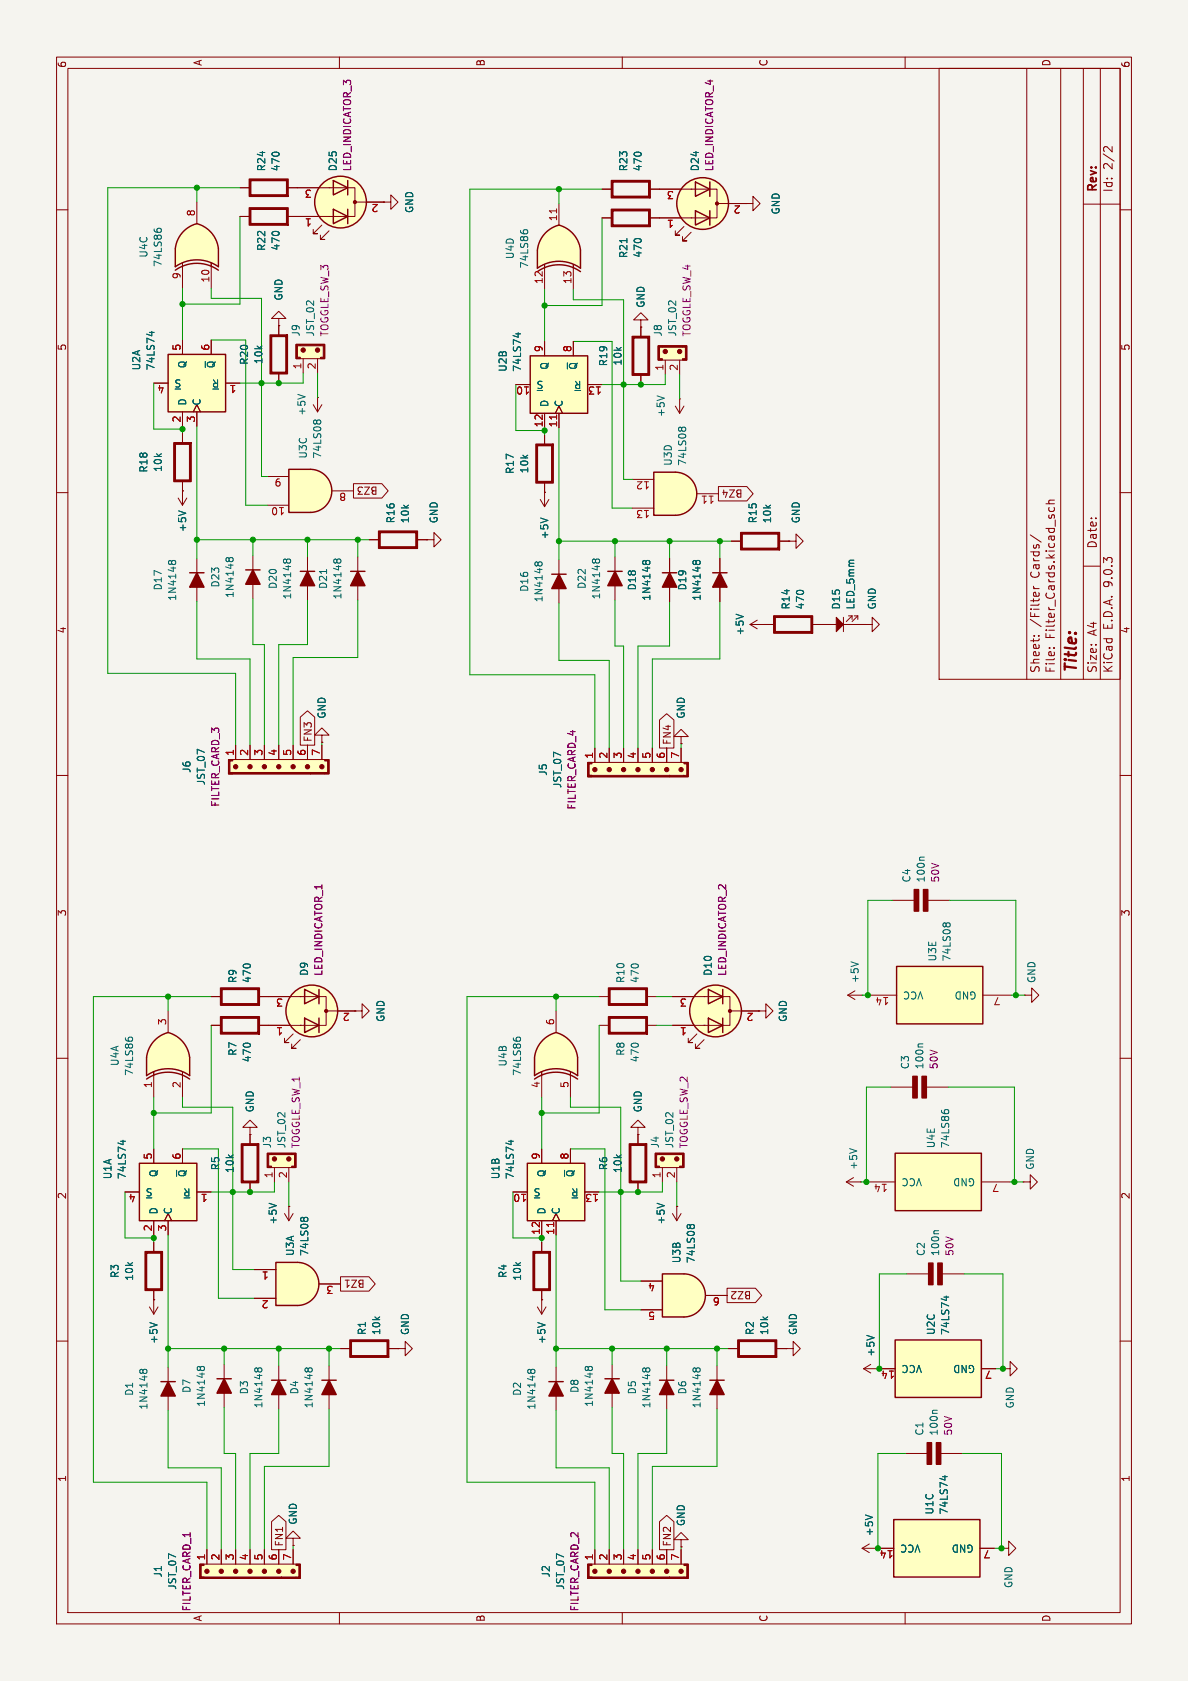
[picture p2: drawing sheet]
<svg xmlns="http://www.w3.org/2000/svg" width="210mm" height="297mm" viewBox="0 0 210 297" stroke-linecap="round" stroke-linejoin="round" font-family="sans-serif">
<defs><g id="words">
<text font-size="2.8" fill="#830000" x="190.8" y="119" transform="rotate(-90 190.8 119)">Title:</text>
<g font-size="2.1" fill="#830000">
<text x="196.8" y="30" transform="rotate(-90 196.8 30)">2/2</text>
<text x="194.2" y="34.1" transform="rotate(-90 194.2 34.1)">Rev:</text>
<text x="196.8" y="34.1" transform="rotate(-90 196.8 34.1)">Id:</text>
<text x="194" y="97" transform="rotate(-90 194 97)">Date:</text>
<text x="183.9" y="102.1" transform="rotate(-90 183.9 102.1)">Cards/</text>
<text x="196.8" y="103.7" transform="rotate(-90 196.8 103.7)">9.0.3</text>
<text x="183.9" y="110.8" transform="rotate(-90 183.9 110.8)">/Filter</text>
<text x="186.6" y="113" transform="rotate(-90 186.6 113)">Filter_Cards.kicad_sch</text>
<text x="194" y="112.4" transform="rotate(-90 194 112.4)">A4</text>
<text x="196.8" y="111.3" transform="rotate(-90 196.8 111.3)">E.D.A.</text>
<text x="183.9" y="119" transform="rotate(-90 183.9 119)">Sheet:</text>
<text x="186.6" y="119" transform="rotate(-90 186.6 119)">File:</text>
<text x="194" y="119" transform="rotate(-90 194 119)">Size:</text>
<text x="196.8" y="119" transform="rotate(-90 196.8 119)">KiCad</text>
</g>
<g font-size="1.8" fill="#830000">
<text x="35.9" y="11.7" transform="rotate(-90 35.9 11.7)">A</text>
<text x="85.8" y="11.8" transform="rotate(-90 85.8 11.8)">B</text>
<text x="135.8" y="11.8" transform="rotate(-90 135.8 11.8)">C</text>
<text x="185.8" y="11.8" transform="rotate(-90 185.8 11.8)">D</text>
<text x="11.9" y="12.1" transform="rotate(-90 11.9 12.1)">6</text>
<text x="199.8" y="12.1" transform="rotate(-90 199.8 12.1)">6</text>
<text x="11.9" y="62.1" transform="rotate(-90 11.9 62.1)">5</text>
<text x="199.8" y="62.1" transform="rotate(-90 199.8 62.1)">5</text>
<text x="66.8" y="85.8" transform="rotate(-180 66.8 85.8)">BZ3</text>
<text x="131.3" y="86.3" transform="rotate(-180 131.3 86.3)">BZ4</text>
<text x="11.9" y="112" transform="rotate(-90 11.9 112)">4</text>
<text x="199.8" y="112" transform="rotate(-90 199.8 112)">4</text>
<text x="55.3" y="131.2" transform="rotate(-90 55.3 131.2)">FN3</text>
<text x="118.8" y="131.7" transform="rotate(-90 118.8 131.7)">FN4</text>
<text x="11.9" y="162" transform="rotate(-90 11.9 162)">3</text>
<text x="199.8" y="162" transform="rotate(-90 199.8 162)">3</text>
<text x="11.9" y="212" transform="rotate(-90 11.9 212)">2</text>
<text x="199.8" y="212" transform="rotate(-90 199.8 212)">2</text>
<text x="64.5" y="225.9" transform="rotate(-180 64.5 225.9)">BZ1</text>
<text x="132.8" y="228" transform="rotate(-180 132.8 228)">BZ2</text>
<text x="11.9" y="262" transform="rotate(-90 11.9 262)">1</text>
<text x="199.8" y="262" transform="rotate(-90 199.8 262)">1</text>
<text x="50.2" y="273.4" transform="rotate(-90 50.2 273.4)">FN1</text>
<text x="118.8" y="273.4" transform="rotate(-90 118.8 273.4)">FN2</text>
<text x="35.9" y="286.6" transform="rotate(-90 35.9 286.6)">A</text>
<text x="85.8" y="286.7" transform="rotate(-90 85.8 286.7)">B</text>
<text x="135.8" y="286.7" transform="rotate(-90 135.8 286.7)">C</text>
<text x="185.8" y="286.7" transform="rotate(-90 185.8 286.7)">D</text>
</g>
<g font-size="1.8" fill="#006363">
<text x="47.1" y="30.4" transform="rotate(-90 47.1 30.4)">R24</text>
<text x="49.6" y="30.4" transform="rotate(-90 49.6 30.4)">470</text>
<text x="59.7" y="30.4" transform="rotate(-90 59.7 30.4)">D25</text>
<text x="111" y="30.4" transform="rotate(-90 111 30.4)">R23</text>
<text x="113.6" y="30.4" transform="rotate(-90 113.6 30.4)">470</text>
<text x="123.7" y="30.4" transform="rotate(-90 123.7 30.4)">D24</text>
<text x="73.2" y="37.7" transform="rotate(-90 73.2 37.7)">GND</text>
<text x="138" y="38" transform="rotate(-90 138 38)">GND</text>
<text x="26.3" y="45.6" transform="rotate(-90 26.3 45.6)">U4C</text>
<text x="28.8" y="47.3" transform="rotate(-90 28.8 47.3)">74LS86</text>
<text x="47.1" y="44.4" transform="rotate(-90 47.1 44.4)">R22</text>
<text x="49.6" y="44.4" transform="rotate(-90 49.6 44.4)">470</text>
<text x="91" y="45.9" transform="rotate(-90 91 45.9)">U4D</text>
<text x="93.5" y="47.5" transform="rotate(-90 93.5 47.5)">74LS86</text>
<text x="111" y="45.7" transform="rotate(-90 111 45.7)">R21</text>
<text x="113.6" y="45.6" transform="rotate(-90 113.6 45.6)">470</text>
<text x="50.1" y="53.2" transform="rotate(-90 50.1 53.2)">GND</text>
<text x="53.2" y="59.6" transform="rotate(-90 53.2 59.6)">J9</text>
<text x="55.7" y="59.6" transform="rotate(-90 55.7 59.6)">JST_02</text>
<text x="114.1" y="54.5" transform="rotate(-90 114.1 54.5)">GND</text>
<text x="117.1" y="59.6" transform="rotate(-90 117.1 59.6)">J8</text>
<text x="119.7" y="59.6" transform="rotate(-90 119.7 59.6)">JST_02</text>
<text x="25" y="65.5" transform="rotate(-90 25 65.5)">U2A</text>
<text x="27.5" y="65.5" transform="rotate(-90 27.5 65.5)">74LS74</text>
<text x="33.1" y="65.2" transform="rotate(-90 33.1 65.2)">Q</text>
<text x="38.2" y="65.2" transform="rotate(-90 38.2 65.2)">~{Q}</text>
<text x="44" y="64.6" transform="rotate(-90 44 64.6)">R20</text>
<text x="46.6" y="64.4" transform="rotate(-90 46.6 64.4)">10k</text>
<text x="89.7" y="65.8" transform="rotate(-90 89.7 65.8)">U2B</text>
<text x="92.3" y="65.8" transform="rotate(-90 92.3 65.8)">74LS74</text>
<text x="97.1" y="65.4" transform="rotate(-90 97.1 65.4)">Q</text>
<text x="102.2" y="65.4" transform="rotate(-90 102.2 65.4)">~{Q}</text>
<text x="107.5" y="64.8" transform="rotate(-90 107.5 64.8)">R19</text>
<text x="110" y="64.7" transform="rotate(-90 110 64.7)">10k</text>
<text x="32.1" y="66.8" transform="rotate(-180 32.1 66.8)">~{S}</text>
<text x="33.1" y="71.8" transform="rotate(-90 33.1 71.8)">D</text>
<text x="35.6" y="71.8" transform="rotate(-90 35.6 71.8)">C</text>
<text x="38.8" y="66.8" transform="rotate(-180 38.8 66.8)">~{R}</text>
<text x="96.1" y="67.1" transform="rotate(-180 96.1 67.1)">~{S}</text>
<text x="102.8" y="67.1" transform="rotate(-180 102.8 67.1)">~{R}</text>
<text x="54.2" y="73.5" transform="rotate(-90 54.2 73.5)">+5V</text>
<text x="97.1" y="72" transform="rotate(-90 97.1 72)">D</text>
<text x="99.6" y="72" transform="rotate(-90 99.6 72)">C</text>
<text x="117.6" y="73.8" transform="rotate(-90 117.6 73.8)">+5V</text>
<text x="26.3" y="83.6" transform="rotate(-90 26.3 83.6)">R18</text>
<text x="28.8" y="83.5" transform="rotate(-90 28.8 83.5)">10k</text>
<text x="54.4" y="81.1" transform="rotate(-90 54.4 81.1)">U3C</text>
<text x="57" y="81.1" transform="rotate(-90 57 81.1)">74LS08</text>
<text x="91" y="83.9" transform="rotate(-90 91 83.9)">R17</text>
<text x="93.5" y="83.7" transform="rotate(-90 93.5 83.7)">10k</text>
<text x="118.9" y="82.4" transform="rotate(-90 118.9 82.4)">U3D</text>
<text x="121.4" y="82.4" transform="rotate(-90 121.4 82.4)">74LS08</text>
<text x="33.1" y="94.1" transform="rotate(-90 33.1 94.1)">+5V</text>
<text x="69.9" y="92.6" transform="rotate(-90 69.9 92.6)">R16</text>
<text x="72.5" y="92.6" transform="rotate(-90 72.5 92.6)">10k</text>
<text x="77.5" y="92.6" transform="rotate(-90 77.5 92.6)">GND</text>
<text x="97.1" y="95.4" transform="rotate(-90 97.1 95.4)">+5V</text>
<text x="133.9" y="92.6" transform="rotate(-90 133.9 92.6)">R15</text>
<text x="136.4" y="92.6" transform="rotate(-90 136.4 92.6)">10k</text>
<text x="141.5" y="92.6" transform="rotate(-90 141.5 92.6)">GND</text>
<text x="28.8" y="104.4" transform="rotate(-90 28.8 104.4)">D17</text>
<text x="31.3" y="106.3" transform="rotate(-90 31.3 106.3)">1N4148</text>
<text x="38.9" y="103.9" transform="rotate(-90 38.9 103.9)">D23</text>
<text x="41.5" y="105.8" transform="rotate(-90 41.5 105.8)">1N4148</text>
<text x="49.1" y="104.2" transform="rotate(-90 49.1 104.2)">D20</text>
<text x="51.6" y="106" transform="rotate(-90 51.6 106)">1N4148</text>
<text x="58" y="104.2" transform="rotate(-90 58 104.2)">D21</text>
<text x="60.5" y="106" transform="rotate(-90 60.5 106)">1N4148</text>
<text x="93.5" y="104.7" transform="rotate(-90 93.5 104.7)">D16</text>
<text x="96.1" y="106.5" transform="rotate(-90 96.1 106.5)">1N4148</text>
<text x="103.7" y="104.2" transform="rotate(-90 103.7 104.2)">D22</text>
<text x="106.2" y="106" transform="rotate(-90 106.2 106)">1N4148</text>
<text x="112.6" y="104.4" transform="rotate(-90 112.6 104.4)">D18</text>
<text x="115.1" y="106.3" transform="rotate(-90 115.1 106.3)">1N4148</text>
<text x="121.5" y="104.4" transform="rotate(-90 121.5 104.4)">D19</text>
<text x="124" y="106.3" transform="rotate(-90 124 106.3)">1N4148</text>
<text x="139.7" y="107.8" transform="rotate(-90 139.7 107.8)">R14</text>
<text x="142.3" y="107.8" transform="rotate(-90 142.3 107.8)">470</text>
<text x="148.6" y="107.8" transform="rotate(-90 148.6 107.8)">D15</text>
<text x="151.2" y="107.8" transform="rotate(-90 151.2 107.8)">LED_5mm</text>
<text x="155" y="107.8" transform="rotate(-90 155 107.8)">GND</text>
<text x="131.6" y="112.4" transform="rotate(-90 131.6 112.4)">+5V</text>
<text x="57.7" y="127.1" transform="rotate(-90 57.7 127.1)">GND</text>
<text x="121.2" y="127.1" transform="rotate(-90 121.2 127.1)">GND</text>
<text x="33.9" y="136.7" transform="rotate(-90 33.9 136.7)">J6</text>
<text x="96.8" y="137.2" transform="rotate(-90 96.8 137.2)">J5</text>
<text x="36.4" y="138.8" transform="rotate(-90 36.4 138.8)">JST_07</text>
<text x="99.4" y="139.4" transform="rotate(-90 99.4 139.4)">JST_07</text>
<text x="161.1" y="156" transform="rotate(-90 161.1 156)">C4</text>
<text x="163.6" y="156" transform="rotate(-90 163.6 156)">100n</text>
<text x="42" y="173.8" transform="rotate(-90 42 173.8)">R9</text>
<text x="44.5" y="173.8" transform="rotate(-90 44.5 173.8)">470</text>
<text x="54.6" y="172.5" transform="rotate(-90 54.6 172.5)">D9</text>
<text x="110.5" y="173.8" transform="rotate(-90 110.5 173.8)">R10</text>
<text x="113.1" y="173.8" transform="rotate(-90 113.1 173.8)">470</text>
<text x="126" y="172.5" transform="rotate(-90 126 172.5)">D10</text>
<text x="151.9" y="173.8" transform="rotate(-90 151.9 173.8)">+5V</text>
<text x="165.6" y="170" transform="rotate(-90 165.6 170)">U3E</text>
<text x="168.2" y="170" transform="rotate(-90 168.2 170)">74LS08</text>
<text x="183.1" y="173.8" transform="rotate(-90 183.1 173.8)">GND</text>
<text x="163.3" y="175" transform="rotate(-180 163.3 175)">VCC</text>
<text x="172.6" y="175" transform="rotate(-180 172.6 175)">GND</text>
<text x="68.1" y="180.7" transform="rotate(-90 68.1 180.7)">GND</text>
<text x="139.2" y="180.7" transform="rotate(-90 139.2 180.7)">GND</text>
<text x="21.2" y="188.5" transform="rotate(-90 21.2 188.5)">U4A</text>
<text x="23.7" y="190.2" transform="rotate(-90 23.7 190.2)">74LS86</text>
<text x="42" y="186.7" transform="rotate(-90 42 186.7)">R7</text>
<text x="44.5" y="187.8" transform="rotate(-90 44.5 187.8)">470</text>
<text x="89.7" y="188.6" transform="rotate(-90 89.7 188.6)">U4B</text>
<text x="92.3" y="190.2" transform="rotate(-90 92.3 190.2)">74LS86</text>
<text x="110.5" y="186.7" transform="rotate(-90 110.5 186.7)">R8</text>
<text x="113.1" y="187.8" transform="rotate(-90 113.1 187.8)">470</text>
<text x="160.8" y="189" transform="rotate(-90 160.8 189)">C3</text>
<text x="163.3" y="189" transform="rotate(-90 163.3 189)">100n</text>
<text x="45" y="196.7" transform="rotate(-90 45 196.7)">GND</text>
<text x="113.6" y="196.7" transform="rotate(-90 113.6 196.7)">GND</text>
<text x="48.1" y="203" transform="rotate(-90 48.1 203)">J3</text>
<text x="50.6" y="203" transform="rotate(-90 50.6 203)">JST_02</text>
<text x="116.6" y="203" transform="rotate(-90 116.6 203)">J4</text>
<text x="119.2" y="203" transform="rotate(-90 119.2 203)">JST_02</text>
<text x="165.4" y="203" transform="rotate(-90 165.4 203)">U4E</text>
<text x="167.9" y="203" transform="rotate(-90 167.9 203)">74LS86</text>
<text x="19.9" y="208.5" transform="rotate(-90 19.9 208.5)">U1A</text>
<text x="22.4" y="208.5" transform="rotate(-90 22.4 208.5)">74LS74</text>
<text x="27.1" y="209.8" transform="rotate(-180 27.1 209.8)">~{S}</text>
<text x="28" y="208.1" transform="rotate(-90 28 208.1)">Q</text>
<text x="33.1" y="208.1" transform="rotate(-90 33.1 208.1)">~{Q}</text>
<text x="33.8" y="209.8" transform="rotate(-180 33.8 209.8)">~{R}</text>
<text x="38.9" y="206.9" transform="rotate(-90 38.9 206.9)">R5</text>
<text x="41.5" y="207.4" transform="rotate(-90 41.5 207.4)">10k</text>
<text x="88.4" y="208.5" transform="rotate(-90 88.4 208.5)">U1B</text>
<text x="91" y="208.5" transform="rotate(-90 91 208.5)">74LS74</text>
<text x="95.6" y="209.8" transform="rotate(-180 95.6 209.8)">~{S}</text>
<text x="96.6" y="208.1" transform="rotate(-90 96.6 208.1)">Q</text>
<text x="101.7" y="208.1" transform="rotate(-90 101.7 208.1)">~{Q}</text>
<text x="102.3" y="209.8" transform="rotate(-180 102.3 209.8)">~{R}</text>
<text x="107.5" y="206.9" transform="rotate(-90 107.5 206.9)">R6</text>
<text x="110" y="207.4" transform="rotate(-90 110 207.4)">10k</text>
<text x="151.7" y="206.8" transform="rotate(-90 151.7 206.8)">+5V</text>
<text x="163" y="208" transform="rotate(-180 163 208)">VCC</text>
<text x="172.4" y="208" transform="rotate(-180 172.4 208)">GND</text>
<text x="182.9" y="206.8" transform="rotate(-90 182.9 206.8)">GND</text>
<text x="28" y="214.7" transform="rotate(-90 28 214.7)">D</text>
<text x="30.6" y="214.7" transform="rotate(-90 30.6 214.7)">C</text>
<text x="96.6" y="214.7" transform="rotate(-90 96.6 214.7)">D</text>
<text x="99.1" y="214.7" transform="rotate(-90 99.1 214.7)">C</text>
<text x="49.1" y="216.5" transform="rotate(-90 49.1 216.5)">+5V</text>
<text x="117.6" y="216.5" transform="rotate(-90 117.6 216.5)">+5V</text>
<text x="21.2" y="225.9" transform="rotate(-90 21.2 225.9)">R3</text>
<text x="23.7" y="226.4" transform="rotate(-90 23.7 226.4)">10k</text>
<text x="52.1" y="222" transform="rotate(-90 52.1 222)">U3A</text>
<text x="54.7" y="222" transform="rotate(-90 54.7 222)">74LS08</text>
<text x="89.7" y="225.9" transform="rotate(-90 89.7 225.9)">R4</text>
<text x="92.3" y="226.4" transform="rotate(-90 92.3 226.4)">10k</text>
<text x="120.4" y="223.3" transform="rotate(-90 120.4 223.3)">U3B</text>
<text x="123" y="223.3" transform="rotate(-90 123 223.3)">74LS08</text>
<text x="163.6" y="222" transform="rotate(-90 163.6 222)">C2</text>
<text x="166.1" y="222" transform="rotate(-90 166.1 222)">100n</text>
<text x="28" y="237.6" transform="rotate(-90 28 237.6)">+5V</text>
<text x="64.8" y="236" transform="rotate(-90 64.8 236)">R1</text>
<text x="67.4" y="236" transform="rotate(-90 67.4 236)">10k</text>
<text x="72.5" y="236" transform="rotate(-90 72.5 236)">GND</text>
<text x="96.6" y="237.6" transform="rotate(-90 96.6 237.6)">+5V</text>
<text x="133.4" y="236" transform="rotate(-90 133.4 236)">R2</text>
<text x="135.9" y="236" transform="rotate(-90 135.9 236)">10k</text>
<text x="141" y="236" transform="rotate(-90 141 236)">GND</text>
<text x="154.7" y="239.8" transform="rotate(-90 154.7 239.8)">+5V</text>
<text x="165.4" y="236" transform="rotate(-90 165.4 236)">U2C</text>
<text x="167.9" y="236" transform="rotate(-90 167.9 236)">74LS74</text>
<text x="163" y="241" transform="rotate(-180 163 241)">VCC</text>
<text x="172.4" y="241" transform="rotate(-180 172.4 241)">GND</text>
<text x="23.7" y="246.8" transform="rotate(-90 23.7 246.8)">D1</text>
<text x="26.3" y="249.2" transform="rotate(-90 26.3 249.2)">1N4148</text>
<text x="33.9" y="246.2" transform="rotate(-90 33.9 246.2)">D7</text>
<text x="36.4" y="248.7" transform="rotate(-90 36.4 248.7)">1N4148</text>
<text x="44" y="246.5" transform="rotate(-90 44 246.5)">D3</text>
<text x="46.6" y="248.9" transform="rotate(-90 46.6 248.9)">1N4148</text>
<text x="52.9" y="246.5" transform="rotate(-90 52.9 246.5)">D4</text>
<text x="55.4" y="248.9" transform="rotate(-90 55.4 248.9)">1N4148</text>
<text x="92.3" y="246.8" transform="rotate(-90 92.3 246.8)">D2</text>
<text x="94.8" y="249.2" transform="rotate(-90 94.8 249.2)">1N4148</text>
<text x="102.4" y="246.2" transform="rotate(-90 102.4 246.2)">D8</text>
<text x="105" y="248.7" transform="rotate(-90 105 248.7)">1N4148</text>
<text x="112.6" y="246.5" transform="rotate(-90 112.6 246.5)">D5</text>
<text x="115.1" y="248.9" transform="rotate(-90 115.1 248.9)">1N4148</text>
<text x="121.5" y="246.5" transform="rotate(-90 121.5 246.5)">D6</text>
<text x="124" y="248.9" transform="rotate(-90 124 248.9)">1N4148</text>
<text x="179.3" y="249" transform="rotate(-90 179.3 249)">GND</text>
<text x="163.3" y="253.8" transform="rotate(-90 163.3 253.8)">C1</text>
<text x="165.9" y="253.8" transform="rotate(-90 165.9 253.8)">100n</text>
<text x="52.7" y="269.5" transform="rotate(-90 52.7 269.5)">GND</text>
<text x="121.2" y="269.8" transform="rotate(-90 121.2 269.8)">GND</text>
<text x="165.1" y="267.7" transform="rotate(-90 165.1 267.7)">U1C</text>
<text x="167.7" y="267.7" transform="rotate(-90 167.7 267.7)">74LS74</text>
<text x="154.5" y="271.5" transform="rotate(-90 154.5 271.5)">+5V</text>
<text x="162.8" y="272.7" transform="rotate(-180 162.8 272.7)">VCC</text>
<text x="172.1" y="272.7" transform="rotate(-180 172.1 272.7)">GND</text>
<text x="28.8" y="278.8" transform="rotate(-90 28.8 278.8)">J1</text>
<text x="31.3" y="281" transform="rotate(-90 31.3 281)">JST_07</text>
<text x="97.3" y="278.8" transform="rotate(-90 97.3 278.8)">J2</text>
<text x="99.9" y="281" transform="rotate(-90 99.9 281)">JST_07</text>
<text x="179.1" y="280.7" transform="rotate(-90 179.1 280.7)">GND</text>
</g>
<g font-size="1.8" fill="#a80000">
<text x="55.2" y="33.4" transform="rotate(-180 55.2 33.4)">3</text>
<text x="67" y="36" transform="rotate(-180 67 36)">2</text>
<text x="119.1" y="33.7" transform="rotate(-180 119.1 33.7)">3</text>
<text x="34.5" y="38.3" transform="rotate(-90 34.5 38.3)">8</text>
<text x="55.2" y="38.5" transform="rotate(-180 55.2 38.5)">1</text>
<text x="98.5" y="39.2" transform="rotate(-90 98.5 39.2)">11</text>
<text x="119.1" y="38.8" transform="rotate(-180 119.1 38.8)">1</text>
<text x="130.9" y="36.2" transform="rotate(-180 130.9 36.2)">2</text>
<text x="32" y="49.4" transform="rotate(-90 32 49.4)">9</text>
<text x="37.1" y="50" transform="rotate(-90 37.1 50)">10</text>
<text x="96" y="50.3" transform="rotate(-90 96 50.3)">12</text>
<text x="101" y="50.3" transform="rotate(-90 101 50.3)">13</text>
<text x="32" y="62.1" transform="rotate(-90 32 62.1)">5</text>
<text x="37.1" y="62.1" transform="rotate(-90 37.1 62.1)">6</text>
<text x="53.3" y="65.4" transform="rotate(-90 53.3 65.4)">1</text>
<text x="55.9" y="65.4" transform="rotate(-90 55.9 65.4)">2</text>
<text x="96" y="62.3" transform="rotate(-90 96 62.3)">9</text>
<text x="101" y="62.3" transform="rotate(-90 101 62.3)">8</text>
<text x="117.3" y="65.6" transform="rotate(-90 117.3 65.6)">1</text>
<text x="119.8" y="65.6" transform="rotate(-90 119.8 65.6)">2</text>
<text x="29.1" y="68" transform="rotate(-180 29.1 68)">4</text>
<text x="41.8" y="68" transform="rotate(-180 41.8 68)">1</text>
<text x="93.7" y="68.2" transform="rotate(-180 93.7 68.2)">10</text>
<text x="106.4" y="68.2" transform="rotate(-180 106.4 68.2)">13</text>
<text x="32" y="74.8" transform="rotate(-90 32 74.8)">2</text>
<text x="34.5" y="74.8" transform="rotate(-90 34.5 74.8)">3</text>
<text x="96" y="75.6" transform="rotate(-90 96 75.6)">12</text>
<text x="98.5" y="75.6" transform="rotate(-90 98.5 75.6)">11</text>
<text x="49.8" y="84.5" transform="rotate(-180 49.8 84.5)">9</text>
<text x="50.4" y="89.5" transform="rotate(-180 50.4 89.5)">10</text>
<text x="61.3" y="87" transform="rotate(-180 61.3 87)">8</text>
<text x="114.9" y="85" transform="rotate(-180 114.9 85)">12</text>
<text x="126.3" y="87.5" transform="rotate(-180 126.3 87.5)">11</text>
<text x="114.9" y="90" transform="rotate(-180 114.9 90)">13</text>
<text x="41.4" y="133.7" transform="rotate(-90 41.4 133.7)">1</text>
<text x="43.9" y="133.7" transform="rotate(-90 43.9 133.7)">2</text>
<text x="46.5" y="133.7" transform="rotate(-90 46.5 133.7)">3</text>
<text x="49" y="133.7" transform="rotate(-90 49 133.7)">4</text>
<text x="51.5" y="133.7" transform="rotate(-90 51.5 133.7)">5</text>
<text x="54.1" y="133.7" transform="rotate(-90 54.1 133.7)">6</text>
<text x="56.6" y="133.7" transform="rotate(-90 56.6 133.7)">7</text>
<text x="104.8" y="134.2" transform="rotate(-90 104.8 134.2)">1</text>
<text x="107.4" y="134.2" transform="rotate(-90 107.4 134.2)">2</text>
<text x="109.9" y="134.2" transform="rotate(-90 109.9 134.2)">3</text>
<text x="112.5" y="134.2" transform="rotate(-90 112.5 134.2)">4</text>
<text x="115" y="134.2" transform="rotate(-90 115 134.2)">5</text>
<text x="117.5" y="134.2" transform="rotate(-90 117.5 134.2)">6</text>
<text x="120.1" y="134.2" transform="rotate(-90 120.1 134.2)">7</text>
<text x="50.1" y="176.4" transform="rotate(-180 50.1 176.4)">3</text>
<text x="61.9" y="178.9" transform="rotate(-180 61.9 178.9)">2</text>
<text x="121.4" y="176.4" transform="rotate(-180 121.4 176.4)">3</text>
<text x="133.2" y="178.9" transform="rotate(-180 133.2 178.9)">2</text>
<text x="157.2" y="176.1" transform="rotate(-180 157.2 176.1)">14</text>
<text x="176.9" y="176.1" transform="rotate(-180 176.9 176.1)">7</text>
<text x="29.4" y="181.3" transform="rotate(-90 29.4 181.3)">3</text>
<text x="50.1" y="181.4" transform="rotate(-180 50.1 181.4)">1</text>
<text x="98" y="181.3" transform="rotate(-90 98 181.3)">6</text>
<text x="121.4" y="181.4" transform="rotate(-180 121.4 181.4)">1</text>
<text x="26.9" y="192.4" transform="rotate(-90 26.9 192.4)">1</text>
<text x="32" y="192.4" transform="rotate(-90 32 192.4)">2</text>
<text x="95.5" y="192.4" transform="rotate(-90 95.5 192.4)">4</text>
<text x="100.5" y="192.4" transform="rotate(-90 100.5 192.4)">5</text>
<text x="26.9" y="205" transform="rotate(-90 26.9 205)">5</text>
<text x="32" y="205" transform="rotate(-90 32 205)">6</text>
<text x="48.2" y="208.3" transform="rotate(-90 48.2 208.3)">1</text>
<text x="50.8" y="208.3" transform="rotate(-90 50.8 208.3)">2</text>
<text x="95.5" y="205" transform="rotate(-90 95.5 205)">9</text>
<text x="100.5" y="205" transform="rotate(-90 100.5 205)">8</text>
<text x="116.8" y="208.3" transform="rotate(-90 116.8 208.3)">1</text>
<text x="119.3" y="208.3" transform="rotate(-90 119.3 208.3)">2</text>
<text x="156.9" y="209.1" transform="rotate(-180 156.9 209.1)">14</text>
<text x="176.6" y="209.1" transform="rotate(-180 176.6 209.1)">7</text>
<text x="24.1" y="210.9" transform="rotate(-180 24.1 210.9)">4</text>
<text x="36.8" y="210.9" transform="rotate(-180 36.8 210.9)">1</text>
<text x="93.2" y="210.9" transform="rotate(-180 93.2 210.9)">10</text>
<text x="105.9" y="210.9" transform="rotate(-180 105.9 210.9)">13</text>
<text x="26.9" y="217.7" transform="rotate(-90 26.9 217.7)">2</text>
<text x="29.4" y="217.7" transform="rotate(-90 29.4 217.7)">3</text>
<text x="95.5" y="218.3" transform="rotate(-90 95.5 218.3)">12</text>
<text x="98" y="218.3" transform="rotate(-90 98 218.3)">11</text>
<text x="47.5" y="224.6" transform="rotate(-180 47.5 224.6)">1</text>
<text x="59" y="227.1" transform="rotate(-180 59 227.1)">3</text>
<text x="115.8" y="226.6" transform="rotate(-180 115.8 226.6)">4</text>
<text x="47.5" y="229.7" transform="rotate(-180 47.5 229.7)">2</text>
<text x="115.8" y="231.7" transform="rotate(-180 115.8 231.7)">5</text>
<text x="127.3" y="229.2" transform="rotate(-180 127.3 229.2)">6</text>
<text x="158.2" y="242.1" transform="rotate(-180 158.2 242.1)">14</text>
<text x="175.4" y="242.1" transform="rotate(-180 175.4 242.1)">7</text>
<text x="36.3" y="275.8" transform="rotate(-90 36.3 275.8)">1</text>
<text x="38.8" y="275.8" transform="rotate(-90 38.8 275.8)">2</text>
<text x="41.4" y="275.8" transform="rotate(-90 41.4 275.8)">3</text>
<text x="43.9" y="275.8" transform="rotate(-90 43.9 275.8)">4</text>
<text x="46.5" y="275.8" transform="rotate(-90 46.5 275.8)">5</text>
<text x="49" y="275.8" transform="rotate(-90 49 275.8)">6</text>
<text x="51.5" y="275.8" transform="rotate(-90 51.5 275.8)">7</text>
<text x="104.8" y="275.8" transform="rotate(-90 104.8 275.8)">1</text>
<text x="107.4" y="275.8" transform="rotate(-90 107.4 275.8)">2</text>
<text x="109.9" y="275.8" transform="rotate(-90 109.9 275.8)">3</text>
<text x="112.5" y="275.8" transform="rotate(-90 112.5 275.8)">4</text>
<text x="115" y="275.8" transform="rotate(-90 115 275.8)">5</text>
<text x="117.5" y="275.8" transform="rotate(-90 117.5 275.8)">6</text>
<text x="120.1" y="275.8" transform="rotate(-90 120.1 275.8)">7</text>
<text x="158" y="273.8" transform="rotate(-180 158 273.8)">14</text>
<text x="175.1" y="273.8" transform="rotate(-180 175.1 273.8)">7</text>
</g>
<g font-size="1.8" fill="#830083">
<text x="62.2" y="30.4" transform="rotate(-90 62.2 30.4)">LED_INDICATOR_3</text>
<text x="126.2" y="30.4" transform="rotate(-90 126.2 30.4)">LED_INDICATOR_4</text>
<text x="58.2" y="59.6" transform="rotate(-90 58.2 59.6)">TOGGLE_SW_3</text>
<text x="122.2" y="59.6" transform="rotate(-90 122.2 59.6)">TOGGLE_SW_4</text>
<text x="38.9" y="142.7" transform="rotate(-90 38.9 142.7)">FILTER_CARD_3</text>
<text x="101.9" y="143.2" transform="rotate(-90 101.9 143.2)">FILTER_CARD_4</text>
<text x="166.1" y="156" transform="rotate(-90 166.1 156)">50V</text>
<text x="57.2" y="172.5" transform="rotate(-90 57.2 172.5)">LED_INDICATOR_1</text>
<text x="128.5" y="172.5" transform="rotate(-90 128.5 172.5)">LED_INDICATOR_2</text>
<text x="165.9" y="189" transform="rotate(-90 165.9 189)">50V</text>
<text x="53.2" y="203" transform="rotate(-90 53.2 203)">TOGGLE_SW_1</text>
<text x="121.7" y="203" transform="rotate(-90 121.7 203)">TOGGLE_SW_2</text>
<text x="168.7" y="222" transform="rotate(-90 168.7 222)">50V</text>
<text x="168.4" y="253.8" transform="rotate(-90 168.4 253.8)">50V</text>
<text x="33.9" y="284.8" transform="rotate(-90 33.9 284.8)">FILTER_CARD_1</text>
<text x="102.4" y="284.8" transform="rotate(-90 102.4 284.8)">FILTER_CARD_2</text>
</g>
</g></defs>
<path d="M0 .1h209.9v296.8h-209.9z" fill="#f5f4ef" stroke="#f5f4ef" stroke-width=".18"/>
<g fill="none" stroke="#830000" stroke-width=".18">
<path d="M10 10.1h189.9v276.9h-189.9zM12 12.1h185.9v272.9h-185.9zM60 10.1v2M109.9 10.1v2M159.9 10.1v2M165.9 12.1h32v107.9h-32zM181.4 12.1v107.9M187.4 12.1v107.9M191.4 12.1v107.9M194.4 12.1v107.9M10 37.1h2M191.4 36.1h6.5"/>
<path d="M196.5 25.9v.9l-1.1-.9-.3 .2-.1 .5M197.9 37.1h2M10 87.1h2M182 94.5l2 1.3M184.8 89h1.5M185.4 91l-.1 .2M185.4 89.7l-.1 .4 .3 .3h.4l.2-.2v-.5M185.8 91.2l.2-.3 .3 .3M186.3 88.4h-.9l-.1 .4 .1 .2M197.9 87.1h2M182.6 103.6l.1 .3 .2 .1M182.6 105.2l.1-.5h.3l.1 .7"/>
<path d="M182.6 104h1M182.7 112.4h.1M183.5 112.4h.1M183.5 104.7l.1 .5M185.4 114.5h.1M186.2 114.5h.1M191.4 100h3M10 137h2M197.9 137h2M10 187h2M197.9 187h2M10 237h2"/>
<path d="M197.9 237h2M60 285v2M109.9 285v2M159.9 285v2"/>
</g>
<path d="M157.9 268.5h15.2v10.2h-15.2z" fill="#ffffc2"/>
<path d="M107.4 101h2.5M117 101.2h2.6M106.9 243.6h2.5M116.5 243.9h2.6M157.9 268.5h15.2v10.2h-15.2z" fill="none" stroke="#830000" stroke-width=".25"/>
<g fill="none" stroke="#830000" stroke-width=".18">
<path d="M42.4 33.2h1.6M42.4 38.2h1.6M50.9 33.2h1.7M50.9 38.2h1.7M49.3 56.3h1.2l-1.2-1.3-1.3 1.3h1.3v1.2M49.3 57.5h.1M49.3 57.5v1.7M49.3 66v1.7M95.5 88.3l.7 1.2M96.2 87h.1M96.2 87v2.5M97 88.3l-.8 1.2"/>
<path d="M108.7 98.4v7.6M118.3 98.7v7.6M128.7 238.3h1.7M137.2 238.3h1.7M138.9 238.3h1.2v-1.3l1.3 1.3-1.3 1.3v-1.3M138.9 238.3h.1M108.2 241.1v7.6M117.8 241.3v7.7M159.9 256.8h3.9M166.2 256.8h3.9M177.2 241.9h1.3v-1.3l1.2 1.3-1.2 1.2v-1.2M177.2 241.9h.1"/>
<path d="M152.3 273.6h2.6M152.3 273.6l1.3 .8M153.6 272.8l-1.3 .8M154.9 273.6h.1M155.4 273.6h2.5M173.1 273.6h2.6"/>
</g>
<g fill="none" stroke="#006363" stroke-width=".18">
<path d="M48.3 26.9h.8M48.3 40.9h.8M95.5 91.5l1.3 .5M105.2 99.3v.1M105.2 99l-.2-.2h-.2l-.1 .2v.4M105.2 99l.3-.2h.3l.1 .2v.4M105.2 99v.3M105.2 99.3l.1 .1M114.1 99.3l-.2-.3-.2 .1-.1 .2v.3M114.1 99.3v.2M114.1 99.3l.2-.3 .4 .1 .1 .2v.3M114.1 99.5l-.1 .1"/>
<path d="M114.1 99.5l.1 .1M103.9 241.7l.3-.2h.3l.2 .2-.1 .4M103.9 241.9v.2M103.9 241.7l-.2-.2h-.2l-.1 .2 .1 .4M103.9 241.7v.2M103.9 241.9l.1 .2M114.1 242.2l-.1 .1M114.1 242l-.2-.3-.2 .1-.1 .2v.3M114.1 242l.2-.3 .4 .1 .1 .2v.3M114.1 242v.2M114.1 242.2l.1 .1M165.6 249.2h-.7l-.1 .2"/>
<path d="M152.9 267.7l1.3 .4M166.5 260.9h.9M167 260.7v.8"/>
</g>
<g fill="#830000" stroke="#830000" stroke-width=".25">
<path d="M108.7 101l1.2 2.5h-2.5z"/>
<path d="M47.7 59.2h3.1l-.3 .2h-2.5v6.4h2.5v-6.4l.3-.2v6.8h-3.1z"/>
<path d="M117.8 243.9l1.3 2.5h-2.6z"/>
<path d="M108.2 243.6l1.2 2.6h-2.5z"/>
<path d="M163.8 254.9h.8v3.8h-.8z"/>
<path d="M165.4 254.9h.8v3.8h-.8z"/>
<path d="M44 31.6h6.9v3.1l-.3-.3v-2.5h-6.3v2.5h6.3l.3 .3h-6.9z"/>
<path d="M44 36.7h6.9v3.1l-.3-.3v-2.5h-6.3v2.5h6.3l.3 .3h-6.9z"/>
<path d="M118.3 101.2l1.3 2.5h-2.6z"/>
<path d="M130.4 236.8h6.8v3l-.2-.2v-2.6h-6.4v2.6h6.4l.2 .2h-6.8z"/>
</g>
<path d="M158.2 236.8h15.2v10.1h-15.2z" fill="#ffffc2"/>
<g fill="none" stroke="#830000" stroke-width=".25">
<path d="M122.9 37.2l2.5 1.3-2.5 1.3zM122.9 32.2l2.5 1.2-2.5 1.3zM125.4 32.2v2.5M125.4 37.2v2.6M158.2 236.8h15.2v10.1h-15.2z"/>
<circle cx="124.1" cy="36" r="4.6"/>
</g>
<g fill="none" stroke="#830000" stroke-width=".18">
<path d="M106.4 38.5h1.6M106.4 33.4h1.6M114.9 38.5h7.3M114.9 33.4h7.3M122.1 33.4h4.6v5.1h-4.6M126.7 36h5.1M131.8 36h1.2v-1.3l1.3 1.3-1.3 1.2v-1.2M131.8 36h.1M120.8 40l-1.5 1.5h.8h-.8v-.7M122.1 41l-1.5 1.6h.8h-.8v-.8M155.6 241.9h2.6M173.4 241.9h2.5"/>
<path d="M177 273.6h1.2v-1.3l1.3 1.3-1.3 1.3v-1.3M177 273.6h.1"/>
</g>
<path d="M112.3 26.9h.8M110.8 42.2v.7M112.3 42.2h.8M166.8 229.2h.8M167.2 229v.8" fill="none" stroke="#006363" stroke-width=".18"/>
<g fill="#ffffc2" stroke="#ffffc2" stroke-width=".18">
<path d="M52.6 223.1a3.8 3.8 0 0 1 3.7 3.8 3.8 3.8 0 0 1-3.7 3.8z"/>
<circle cx="124.1" cy="36" r="4.6"/>
</g>
<circle cx="126.7" cy="36" r=".28" fill="#830000" stroke="#830000" stroke-width=".18"/>
<g fill="#830000" stroke="#830000" stroke-width=".25">
<path d="M108 31.9h6.9v3l-.3-.2v-2.5h-6.3v2.5h6.3l.3 .2h-6.9z"/>
<path d="M108 37h6.9v3l-.3-.2v-2.6h-6.3v2.6h6.3l.3 .2h-6.9z"/>
</g>
<path d="M48.7 223.1h3.9v7.6h-3.9z" fill="#ffffc2"/>
<path d="M48.7 223.1h3.9a3.8 3.8 0 0 1 3.7 3.8 3.8 3.8 0 0 1-3.7 3.8h-3.9z" fill="none" stroke="#830000" stroke-width=".25"/>
<path d="M44.9 224.3h3.8M44.9 229.4h3.8M56.4 226.9h3.8" fill="none" stroke="#830000" stroke-width=".18"/>
<path d="M53.7 215.4l-.3-.3-.2 .1-.1 .4M53.7 215.4l.2-.3h.3l.2 .3v.2M53.7 215.4v.2" fill="none" stroke="#006363" stroke-width=".18"/>
<path d="M40.4 134.2h17.7v2.6h-17.7z" fill="#ffffc2"/>
<path d="M40.4 134.2h17.7v2.6h-17.7zM41.6 131.7v2.5M44.2 131.7v2.5M46.7 131.7v2.5M49.3 131.7v2.5M51.8 131.7v2.5M54.3 131.7v2.5M54.8 136.5v.3v-.3M56.9 131.7v2.5" fill="none" stroke="#830000" stroke-width=".18"/>
<g fill="#830000" stroke="#830000" stroke-width=".18">
<path d="M57.4 134.2h.7v2.6h-.7v-.3h.5v-2h-.5z"/>
<path d="M40.4 136.5h17v.3h-17z"/>
<path d="M40.4 134.2h.7v.3h-.5v2h.5v.3h-.7z"/>
<circle cx="41.6" cy="135.5" r=".38"/>
<circle cx="44.2" cy="135.5" r=".38"/>
<circle cx="46.7" cy="135.5" r=".38"/>
<circle cx="49.3" cy="135.5" r=".38"/>
<circle cx="51.8" cy="135.5" r=".38"/>
<circle cx="54.3" cy="135.5" r=".38"/>
<circle cx="56.9" cy="135.5" r=".38"/>
</g>
<path d="M93.7 62.9h10.1v10.1h-10.1z" fill="#ffffc2"/>
<path d="M93.7 62.9h10.1v10.1h-10.1z" fill="none" stroke="#830000" stroke-width=".25"/>
<path d="M91.1 68h2.6M96.2 60.3v2.6M96.2 73v2.6M96.2 76.8v1.7M98.1 73l.7-1.2 .6 1.2M98.8 73v2.6M101.3 60.3v2.6M103.8 68h2.6M96.2 85.3v1.7" fill="none" stroke="#830000" stroke-width=".18"/>
<path d="M98.3 73.3v.8" fill="none" stroke="#a80000" stroke-width=".18"/>
<path d="M91.1 59h.9M91.6 58.8v.8" fill="none" stroke="#006363" stroke-width=".18"/>
<path d="M94.7 78.5h3l-.2 .2h-2.6v6.4h2.6v-6.4l.2-.2v6.8h-3z" fill="#830000" stroke="#830000" stroke-width=".25"/>
<path d="M94.4 186.9v3.2M102.1 186.9v3.2" fill="none" stroke="#ffffc2" stroke-width=".18"/>
<g fill="#ffffc2" stroke="#ffffc2" stroke-width=".18">
<path d="M98.2 182.4a5.2 5.2 0 0 1 3.9 4.5l-5.2 .6z"/>
<path d="M95.9 183.8l1.1-.8 1.2-.6 1.4 5-5.2-.5a5.1 5.1 0 0 1 1.5-3.1z"/>
</g>
<path d="M94.4 186.9h7.7v3.2a6.6 6.6 0 0 0-7.7 0z" fill="#ffffc2"/>
<path d="M94.4 190.7a6.6 6.6 0 0 1 7.7 0M94.4 186.9v3.2a6.5 6.5 0 0 1 7.7 0v-3.2M94.4 186.9a5.1 5.1 0 0 1 3.8-4.5 5.2 5.2 0 0 1 3.9 4.5" fill="none" stroke="#830000" stroke-width=".25"/>
<path d="M98.2 178.6v3.8M95.7 189.4v4.5M100.8 189.4v4.5" fill="none" stroke="#830000" stroke-width=".18"/>
<path d="M90.7 183.4v.2M91.2 183.8v-.4l.2-.1h.5l.1 .5" fill="none" stroke="#006363" stroke-width=".18"/>
<path d="M120.8 225.1a3.8 3.8 0 0 1 3.8 3.8 3.8 3.8 0 0 1-3.8 3.8z" fill="#ffffc2" stroke="#ffffc2" stroke-width=".18"/>
<path d="M117 225.1h3.8v7.6h-3.8z" fill="#ffffc2"/>
<path d="M117 225.1h3.8a3.8 3.8 0 0 1 3.8 3.8 3.8 3.8 0 0 1-3.8 3.8h-3.8z" fill="none" stroke="#830000" stroke-width=".25"/>
<path d="M113.2 226.4h3.8M113.2 231.4h3.8M124.7 228.9h3.8" fill="none" stroke="#830000" stroke-width=".18"/>
<path d="M122 216.6l-.3-.2-.3 .2v.3M122 216.6l.2-.2h.2l.2 .1 .1 .4M122 216.6v.3" fill="none" stroke="#006363" stroke-width=".18"/>
<path d="M93.2 205.6h10.1v10.1h-10.1z" fill="#ffffc2"/>
<path d="M125.9 101.2h2.6M93.2 205.6h10.1v10.1h-10.1zM97 244.1h2.5" fill="none" stroke="#830000" stroke-width=".25"/>
<g fill="none" stroke="#830000" stroke-width=".18">
<path d="M127.2 98.7v7.6M120.3 130.2h-1.2l1.2-1.3 1.3 1.3h-1.3v1.2M120.3 131.4h.1M90.6 210.6h2.6M95.7 203v2.6M95.7 215.7v2.5M95.7 219.5v1.7M97.6 215.7l.6-1.3 .7 1.3M98.2 215.7v2.5M100.8 203v2.6M103.3 210.6h2.6M95.7 228v1.7"/>
<path d="M98.2 241.6v7.6"/>
</g>
<path d="M97.8 216v.7" fill="none" stroke="#a80000" stroke-width=".18"/>
<path d="M123 99.5l-.1 .1M123 99.3l-.3-.3-.1 .1-.2 .2 .1 .3M123 99.3l.2-.3 .4 .1 .1 .2-.1 .3M123 99.3v.2M123 99.5v.1M89.9 201.7h.8M90.3 201.5v.8M93.8 242.4l-.1 .2M93.8 242.2l-.3-.2h-.1l-.2 .2 .1 .4M93.8 242.2l.2-.2h.4l.1 .2v.4M93.8 242.2v.2M93.8 242.4v.2" fill="none" stroke="#006363" stroke-width=".18"/>
<g fill="#830000" stroke="#830000" stroke-width=".25">
<path d="M94.2 221.2h3l-.2 .2h-2.6v6.4h2.6v-6.4l.2-.2v6.8h-3z"/>
<path d="M98.2 244.1l1.3 2.6h-2.5z"/>
<path d="M127.2 101.2l1.3 2.5h-2.6z"/>
</g>
<path d="M35.3 276.4h17.8v2.5h-17.8z" fill="#ffffc2"/>
<g fill="none" stroke="#830000" stroke-width=".18">
<path d="M129.2 95.6h1.7M137.7 95.6h1.7M139.4 95.6h1.2v-1.2l1.3 1.2-1.3 1.3v-1.3M139.4 95.6h.1M132.5 110.3h4.2M132.5 110.3l1.3 .8M133.8 109.6l-1.3 .7M135.1 110.3h.1M143.6 110.3h4.2M149 109.1v2.5M149.9 108.8h.6M150.3 110.3h2.5"/>
<path d="M150.5 108.8l-1 1M150.5 108.8v.7M150.9 108.8h.7M151.6 108.8l-1.1 1M151.6 108.8v.7M152.8 110.3h1.3v-1.2l1.3 1.2-1.3 1.3v-1.3M152.8 110.3h.1M44.2 199.2h1.2l-1.2-1.3-1.3 1.3h1.3v1.3M44.2 200.5h.1M44.2 200.5v1.6M44.2 209v1.6M39.6 241.1v7.6"/>
<path d="M35.3 276.4h17.8v2.5h-17.8zM36.6 273.8v2.6M39.1 273.8v2.6M41.6 273.8v2.6M44.2 273.8v2.6M46.7 273.8v2.6M49.3 273.8v2.6M49.8 278.7v.2v-.2M51.8 271.8h-1.3l1.3-1.3 1.3 1.3h-1.3v1.3M51.8 273.1h.1M51.8 273.8v2.6"/>
</g>
<g fill="#830000" stroke="#830000" stroke-width=".18">
<path d="M52.3 276.4h.8v2.5h-.8v-.2h.5v-2.1h-.5z"/>
<path d="M35.3 278.7h17v.2h-17z"/>
<path d="M35.3 276.4h.8v.2h-.6v2.1h.6v.2h-.8z"/>
<path d="M147.8 109.1l1.2 1.2h1.3h-1.3l-1.2 1.3z"/>
<circle cx="36.6" cy="277.7" r=".38"/>
<circle cx="39.1" cy="277.7" r=".38"/>
<circle cx="41.6" cy="277.7" r=".38"/>
<circle cx="44.2" cy="277.7" r=".38"/>
<circle cx="46.7" cy="277.7" r=".38"/>
<circle cx="49.3" cy="277.7" r=".38"/>
<circle cx="51.8" cy="277.7" r=".38"/>
</g>
<g fill="#830000" stroke="#830000" stroke-width=".25">
<path d="M130.9 94.1h6.8v3l-.2-.2v-2.5h-6.4v2.5h6.4l.2 .2h-6.8z"/>
<path d="M42.7 202.1h3l-.3 .3h-2.5v6.3h2.5v-6.3l.3-.3v6.9h-3z"/>
<path d="M136.7 108.8h6.9v3.1l-.3-.3v-2.5h-6.3v2.5h6.3l.3 .3h-6.9z"/>
<path d="M39.6 243.6l1.3 2.6h-2.6z"/>
</g>
<path d="M130.1 108.5l1.2 .5M141 104.4h.7M35.4 241.9l-.1 .2M35.4 241.7l-.2-.2h-.2l-.1 .2v.4M35.4 241.7l.2-.2h.4l.1 .2v.4M35.4 241.7v.2M35.4 241.9l.1 .2" fill="none" stroke="#006363" stroke-width=".18"/>
<path d="M38.3 243.6h2.6" fill="none" stroke="#830000" stroke-width=".25"/>
<path d="M103.8 134.7h17.8v2.6h-17.8z" fill="#ffffc2"/>
<g fill="none" stroke="#830000" stroke-width=".18">
<path d="M103.8 134.7h17.8v2.6h-17.8zM105.1 132.2v2.5M107.6 132.2v2.5M110.2 132.2v2.5M112.7 132.2v2.5M115.3 132.2v2.5M117.8 132.2v2.5M118.3 137v.3v-.3M120.3 132.2v2.5M50.3 214.4l.7 1.3M51 213.2h.1M51 213.2v2.5"/>
<path d="M51.8 214.4l-.8 1.3M58.1 241.3v7.7"/>
</g>
<g fill="#830000" stroke="#830000" stroke-width=".18">
<path d="M120.8 134.7h.8v2.6h-.8v-.3h.6v-2h-.6z"/>
<path d="M103.8 137h17v.3h-17z"/>
<path d="M103.8 134.7h.8v.3h-.5v2h.5v.3h-.8z"/>
<circle cx="105.1" cy="136" r=".38"/>
<circle cx="107.6" cy="136" r=".38"/>
<circle cx="110.2" cy="136" r=".38"/>
<circle cx="112.7" cy="136" r=".38"/>
<circle cx="115.3" cy="136" r=".38"/>
<circle cx="117.8" cy="136" r=".38"/>
<circle cx="120.3" cy="136" r=".38"/>
</g>
<path d="M47.5 212.6l1.3 .4M54.4 242.2v.1M54.4 242l-.2-.3-.2 .1-.1 .2 .1 .3M54.4 242l.3-.3 .3 .1 .2 .2-.1 .3M54.4 242v.2M54.4 242.2l.1 .1" fill="none" stroke="#006363" stroke-width=".18"/>
<path d="M58.1 243.9l1.3 2.5h-2.5z" fill="#830000" stroke="#830000" stroke-width=".25"/>
<path d="M56.9 243.9h2.5" fill="none" stroke="#830000" stroke-width=".25"/>
<path d="M29.7 62.6h10.2v10.2h-10.2z" fill="#ffffc2"/>
<g fill="none" stroke="#830000" stroke-width=".25">
<path d="M29.7 62.6h10.2v10.2h-10.2zM53.8 179.9l2.6 1.3-2.6 1.2zM53.8 174.8l2.6 1.3-2.6 1.3zM56.4 174.8v2.6M56.4 179.9v2.5M28.4 244.1h2.6M48 243.9h2.5"/>
<circle cx="55.1" cy="178.6" r="4.6"/>
</g>
<g fill="none" stroke="#830000" stroke-width=".18">
<path d="M27.2 67.7h2.5M32.2 60.1v2.5M32.2 72.8v2.5M32.2 76.6v1.6M34.1 72.8l.7-1.3 .6 1.3M34.8 72.8v2.5M37.3 60.1v2.5M39.9 67.7h2.5M32.2 85.1v1.6M37.3 176.1h1.7M45.8 176.1h7.4M53.1 176.1h4.5v5.1h-4.5"/>
<path d="M57.6 178.6h5.1M37.3 181.2h1.7M45.8 181.2h7.4M51.8 182.7l-1.5 1.5h.7h-.7v-.7M53.1 183.7l-1.6 1.5h.8h-.8v-.7M27.2 219.5v1.7M26.4 230.9l.8 1.3M27.2 229.7h.1M27.2 228v4.2M27.9 230.9l-.7 1.3M29.7 241.6v7.6M49.3 241.3v7.7"/>
</g>
<g fill="none" stroke="#006363" stroke-width=".18">
<path d="M26.4 58.7h.8M26.8 58.6v.7M43.2 170.4h.8M43.2 184.4h.8M26.5 233.7l1.2 .4M25.2 242.4v.2M25.2 242.2l-.2-.2h-.2l-.1 .2 .1 .4M25.2 242.2l.3-.2h.3l.2 .2-.1 .4M25.2 242.2v.2M25.2 242.4l.1 .2M45.6 242.2l-.1 .1M45.6 242l-.3-.3-.2 .1-.1 .2 .1 .3"/>
<path d="M45.6 242l.2-.3 .4 .1 .1 .2-.1 .3M45.6 242v.2M45.6 242.2v.1"/>
</g>
<g fill="#830000" stroke="#830000" stroke-width=".25">
<path d="M30.7 78.2h3.1l-.3 .3h-2.5v6.3h2.5v-6.3l.3-.3v6.9h-3.1z"/>
<path d="M29.7 244.1l1.3 2.6h-2.6z"/>
<path d="M39 174.6h6.8v3l-.2-.2v-2.6h-6.4v2.6h6.4l.2 .2h-6.8z"/>
<path d="M39 179.7h6.8v3l-.2-.3v-2.5h-6.4v2.5h6.4l.2 .3h-6.8z"/>
<path d="M25.6 221.2h3.1l-.3 .2h-2.5v6.4h2.5v-6.4l.3-.2v6.8h-3.1z"/>
<path d="M49.3 243.9l1.2 2.5h-2.5z"/>
</g>
<g fill="#ffffc2" stroke="#ffffc2" stroke-width=".18">
<path d="M29.7 182.4a5.2 5.2 0 0 1 3.8 4.5l-5.1 .6z"/>
<path d="M27.4 183.8l1.1-.8 1.2-.6 1.3 5-5.1-.5a5.1 5.1 0 0 1 1.5-3.1z"/>
<circle cx="55.1" cy="178.6" r="4.6"/>
</g>
<circle cx="57.6" cy="178.6" r=".28" fill="#830000" stroke="#830000" stroke-width=".18"/>
<path d="M25.9 186.9v3.2M33.5 186.9v3.2" fill="none" stroke="#ffffc2" stroke-width=".18"/>
<path d="M25.9 186.9h7.6v3.2a6.7 6.7 0 0 0-7.6 0z" fill="#ffffc2"/>
<path d="M25.9 190.7a6.6 6.6 0 0 1 7.6 0M25.9 186.9v3.2a6.6 6.6 0 0 1 7.6 0v-3.2M25.9 186.9a5.1 5.1 0 0 1 3.8-4.5 5.2 5.2 0 0 1 3.8 4.5" fill="none" stroke="#830000" stroke-width=".25"/>
<path d="M29.7 178.6v3.8M27.2 189.4v4.5M32.2 189.4v4.5" fill="none" stroke="#830000" stroke-width=".18"/>
<path d="M22.2 183.4v.2M22.6 183.8l.1-.4 .2-.1h.4l.1 .5" fill="none" stroke="#006363" stroke-width=".18"/>
<path d="M24.6 205.6h10.2v10.1h-10.2z" fill="#ffffc2"/>
<path d="M24.6 205.6h10.2v10.1h-10.2z" fill="none" stroke="#830000" stroke-width=".25"/>
<g fill="none" stroke="#830000" stroke-width=".18">
<path d="M22.1 210.6h2.5M27.2 203v2.6M27.2 215.7v2.5M29.1 215.7l.6-1.3 .6 1.3M29.7 215.7v2.5M32.2 203v2.6M34.8 210.6h2.5M160.2 225.1h3.9M166.5 225.1h3.8M152.6 241.9l1.2 .7M152.6 241.9h2.5M153.8 241.1l-1.2 .8"/>
<path d="M155.1 241.9h.1"/>
</g>
<path d="M21.3 201.7h.9M21.7 201.5v.8M165.9 217.5h-.7l-.2 .2M153.2 236l1.2 .4" fill="none" stroke="#006363" stroke-width=".18"/>
<g fill="#830000" stroke="#830000" stroke-width=".25">
<path d="M164.1 223.2h.7v3.8h-.7z"/>
<path d="M165.7 223.2h.8v3.8h-.8z"/>
</g>
<path d="M31 44v3.1M38.6 44v3.1" fill="none" stroke="#ffffc2" stroke-width=".18"/>
<g fill="#ffffc2" stroke="#ffffc2" stroke-width=".18">
<path d="M34.8 39.5a5.2 5.2 0 0 1 3.8 4.4l-5.2 .6z"/>
<path d="M32.5 40.8l1-.8 1.3-.5 1.3 5-5.1-.6a5.1 5.1 0 0 1 1.5-3.1z"/>
</g>
<path d="M31 44h7.6v3.1a6.7 6.7 0 0 0-7.6 0z" fill="#ffffc2"/>
<path d="M32.5 40.8l1-.8a1.71 1.71 0 0 1 2.4 0 5.2 5.2 0 0 1 2.7 3.9v3.2a6.6 6.6 0 0 0-7.6 0v-3.1a5.1 5.1 0 0 1 1.5-3.2zM38.6 47.7a6.6 6.6 0 0 0-7.6 0" fill="none" stroke="#830000" stroke-width=".25"/>
<path d="M34.8 35.7v3.8M32.2 46.5v4.4M37.3 46.5v4.4" fill="none" stroke="#830000" stroke-width=".18"/>
<path d="M27.2 40.5v.2M27.7 40.8v-.2l.3-.3 .4 .1 .1 .4" fill="none" stroke="#006363" stroke-width=".18"/>
<path d="M54.8 82.9a3.8 3.8 0 0 1 3.8 3.8 3.8 3.8 0 0 1-3.8 3.8z" fill="#ffffc2" stroke="#ffffc2" stroke-width=".18"/>
<path d="M51 82.9h3.8v7.6h-3.8z" fill="#ffffc2"/>
<path d="M51 82.9h3.8a3.8 3.8 0 0 1 3.8 3.8 3.8 3.8 0 0 1-3.8 3.8h-3.8zM53.1 101h2.5M61.9 101h2.6" fill="none" stroke="#830000" stroke-width=".25"/>
<g fill="none" stroke="#830000" stroke-width=".18">
<path d="M47.2 84.2h3.8M47.2 89.3h3.8M54.3 98.4v7.6M58.6 86.7h3.9M63.2 98.4v7.6M157.7 159.1h3.8M163.9 159.1h3.9M105.9 176.1h1.6M114.4 176.1h1.6M181 175.8h1.3v-1.2l1.3 1.2-1.3 1.3v-1.3M181 175.8h.1M105.9 181.2h1.6"/>
<path d="M114.4 181.2h1.6"/>
</g>
<g fill="none" stroke="#006363" stroke-width=".18">
<path d="M56 74.5l-.4-.3-.1 .1-.1 .4M56 74.5l.2-.3h.2l.2 .1 .1 .4M56 74.5v.2M50.6 99l-.2-.2h-.2l-.1 .2v.4M50.6 99l.3-.2h.3l.2 .2-.1 .4M50.6 99.3v.1M50.6 99v.3M50.6 99.3l.1 .1M59.5 99.3v.1M59.5 99l-.2-.2h-.2l-.1 .2v.4M59.5 99l.3-.2h.3l.1 .2v.4M59.5 99v.3"/>
<path d="M59.5 99.3l.1 .1M57.7 100.6v.7M163.3 151.5h-.7l-.1 .1M111.8 170.4h.7M111.8 184.4h.7"/>
</g>
<g fill="#830000" stroke="#830000" stroke-width=".25">
<path d="M107.5 179.7h6.9v3l-.3-.3v-2.5h-6.3v2.5h6.3l.3 .3h-6.9z"/>
<path d="M107.5 174.6h6.9v3l-.3-.2v-2.6h-6.3v2.6h6.3l.3 .2h-6.9z"/>
<path d="M63.2 101l1.3 2.5h-2.6z"/>
<path d="M54.3 101l1.3 2.5h-2.5z"/>
<path d="M161.5 157.2h.8v3.8h-.8z"/>
<path d="M163.2 157.2h.7v3.8h-.7z"/>
</g>
<path d="M158.4 170.8h15.2v10.1h-15.2z" fill="#ffffc2"/>
<path d="M33.5 101.2h2.6M43.4 100.7h2.6M158.4 170.8h15.2v10.1h-15.2z" fill="none" stroke="#830000" stroke-width=".25"/>
<g fill="none" stroke="#830000" stroke-width=".18">
<path d="M55.3 71.5l.8 1.3M56.1 70.2h.1M56.1 70.2v2.6M56.9 71.5l-.8 1.3M31.5 88l.7 1.3M32.2 86.7h.1M32.2 86.7v2.6M33 88l-.8 1.3M34.8 98.7v7.6M44.7 98.2v7.6M153.3 175.8h5.1M173.6 175.8h5.1"/>
<path d="M112.7 199.2h1.3l-1.3-1.3-1.2 1.3h1.2v1.3M112.7 200.5h.1M112.7 200.5v1.6M112.7 209v1.6"/>
</g>
<g fill="none" stroke="#006363" stroke-width=".18">
<path d="M52.6 69.7l1.3 .4M30.3 99.5v.1M30.3 99.3l-.2-.3-.2 .1-.1 .2v.3M30.3 99.3l.3-.3 .3 .1 .1 .2v.3M30.3 99.3v.2M30.3 99.5l.1 .1M31.6 90.3l1.2 .4M40.5 99l-.1 .1M40.5 98.8l-.3-.3-.1 .1-.2 .2 .1 .3M40.5 98.8l.2-.3 .4 .1 .1 .2-.1 .3M40.5 98.8v.2M40.5 99v.1"/>
<path d="M167.2 163.3l-.3-.2-.2 .1-.1 .4M167.2 163.3l.1-.2h.3l.3 .2v.3M167.2 163.3v.3"/>
</g>
<g fill="#830000" stroke="#830000" stroke-width=".25">
<path d="M44.7 100.7l1.3 2.5h-2.6z"/>
<path d="M34.8 101.2l1.3 2.5h-2.6z"/>
<path d="M111.2 202.1h3l-.2 .3h-2.5v6.3h2.5v-6.3l.2-.3v6.9h-3z"/>
</g>
<path d="M52.3 60.8h5.1v2.6h-5.1z" fill="#ffffc2"/>
<g fill="none" stroke="#830000" stroke-width=".18">
<path d="M67.8 35.7h1.3v-1.3l1.2 1.3-1.2 1.3v-1.3M67.8 35.7h.1M52.3 60.8h5.1v2.6h-5.1zM53.6 63.4v2.5M56.1 63.4v2.5M65.2 95.4h1.7M73.8 95.4h1.6M75.4 95.4h1.3v-1.3l1.2 1.3-1.2 1.2v-1.2M75.4 95.4h.1M98.8 98.9v7.6M118.8 176.1h5.7M124.4 176.1h4.6v5.1h-4.6"/>
<path d="M129 178.6h5M134 178.6h1.3v-1.2l1.3 1.2-1.3 1.3v-1.3M134 178.6h.1M149.8 175.8l1.3 .8M149.8 175.8h2.5M151.1 175.1l-1.3 .7M152.3 175.8h.1M118.8 181.2h5.7M123.1 182.7l-1.5 1.5h.8h-.8v-.7M124.4 183.7l-1.5 1.5h.7h-.7v-.7M118.8 214.4l.8 1.3M119.6 213.2h.1"/>
<path d="M119.6 213.2v2.5M120.3 214.4l-.7 1.3"/>
</g>
<g fill="#830000" stroke="#830000" stroke-width=".18">
<path d="M56.6 60.8h.8v2.6h-.8v-.3h.5v-2h-.5z"/>
<path d="M53.1 60.8h3.5v.3h-3.5z"/>
<path d="M52.3 60.8h.8v.3h-.5v2h.5v.3h-.8z"/>
<circle cx="53.6" cy="61.9" r=".38"/>
<circle cx="56.1" cy="61.9" r=".38"/>
<circle cx="129" cy="178.6" r=".28"/>
</g>
<g fill="#830000" stroke="#830000" stroke-width=".25">
<path d="M98.8 101.5l1.2 2.5h-2.5z"/>
<path d="M66.9 93.8h6.9v3.1l-.3-.3v-2.5h-6.4v2.5h6.4l.3 .3h-6.9z"/>
</g>
<g fill="none" stroke="#830000" stroke-width=".25">
<path d="M97.5 101.5h2.5M125.2 179.9l2.5 1.3-2.5 1.2zM125.2 174.8l2.5 1.3-2.5 1.3zM127.7 174.8v2.6M127.7 179.9v2.5"/>
<circle cx="126.4" cy="178.6" r="4.6"/>
</g>
<path d="M95.1 99.8l-.1 .1M95.1 99.5l-.3-.2h-.2l-.1 .2 .1 .4M95.1 99.5l.2-.2h.4l.1 .2-.1 .4M95.1 99.5v.3M95.1 99.8v.1M150.4 170l1.2 .4M116.1 212.6l1.3 .4" fill="none" stroke="#006363" stroke-width=".18"/>
<g fill="#ffffc2" stroke="#ffffc2" stroke-width=".18">
<path d="M98.8 39.8a5.2 5.2 0 0 1 3.8 4.4l-5.2 .6z"/>
<path d="M96.4 41.1l1.1-.8 1.3-.5 1.3 4.9-5.2-.5a5.1 5.1 0 0 1 1.5-3.1z"/>
<circle cx="126.4" cy="178.6" r="4.6"/>
</g>
<path d="M94.9 44.2v3.2M102.6 44.2v3.2" fill="none" stroke="#ffffc2" stroke-width=".18"/>
<path d="M94.9 44.2h7.7v3.2a6.7 6.7 0 0 0-7.7 0z" fill="#ffffc2"/>
<g fill="none" stroke="#830000" stroke-width=".25">
<path d="M58.9 37l2.5 1.2-2.5 1.3zM58.9 31.9l2.5 1.3-2.5 1.2zM61.4 31.9v2.5M61.4 37v2.5M94.9 48a6.6 6.6 0 0 1 7.7 0M94.9 44.2v3.2a6.6 6.6 0 0 1 7.7 0v-3.2M94.9 44.2a5.1 5.1 0 0 1 3.9-4.4 5.2 5.2 0 0 1 3.8 4.4"/>
<circle cx="60.2" cy="35.7" r="4.6"/>
</g>
<g fill="none" stroke="#830000" stroke-width=".18">
<path d="M52.6 38.2h5.7M52.6 33.2h5.7M56.9 39.8l-1.6 1.5h.8h-.8v-.8M58.1 33.2h4.6v5h-4.6M62.7 35.7h5.1M98.8 36v3.8M58.1 40.8l-1.5 1.5h.8h-.8v-.8M96.2 46.8v4.4M101.3 46.8v4.4M113.2 57.8v1.6M113.2 66.3v1.7M149.5 208.9l1.3 .7"/>
<path d="M149.5 208.9h2.6M150.8 208.1l-1.3 .8M152.1 208.9h.1M180.8 208.9h1.2v-1.3l1.3 1.3-1.3 1.2v-1.2M180.8 208.9h.1"/>
</g>
<path d="M98.3 36.9v.7" fill="none" stroke="#a80000" stroke-width=".18"/>
<path d="M92 40.7v.3M92.5 41.1v-.4l.2-.1 .4 .1 .1 .4M150.1 203l1.3 .4" fill="none" stroke="#006363" stroke-width=".18"/>
<circle cx="60.2" cy="35.7" r="4.6" fill="#ffffc2" stroke="#ffffc2" stroke-width=".18"/>
<circle cx="62.7" cy="35.7" r=".28" fill="#830000" stroke="#830000" stroke-width=".18"/>
<path d="M111.7 59.4h3.1l-.3 .3h-2.5v6.3h2.5v-6.3l.3-.3v6.9h-3.1z" fill="#830000" stroke="#830000" stroke-width=".25"/>
<path d="M115.8 203.8h5v2.5h-5z" fill="#ffffc2"/>
<path d="M115.8 203.8h5v2.5h-5zM117 206.3v2.6M119.6 206.3v2.6" fill="none" stroke="#830000" stroke-width=".18"/>
<g fill="#830000" stroke="#830000" stroke-width=".18">
<path d="M120.1 203.8h.7v2.5h-.7v-.2h.5v-2.1h-.5z"/>
<path d="M116.5 203.8h3.6v.2h-3.6z"/>
<path d="M115.8 203.8h.7v.2h-.5v2.1h.5v.2h-.7z"/>
<circle cx="117" cy="204.8" r=".38"/>
<circle cx="119.6" cy="204.8" r=".38"/>
</g>
<path d="M119.3 83.4a3.8 3.8 0 0 1 3.8 3.8 3.8 3.8 0 0 1-3.8 3.9z" fill="#ffffc2" stroke="#ffffc2" stroke-width=".18"/>
<path d="M115.5 83.4h3.8v7.7h-3.8z" fill="#ffffc2"/>
<path d="M115.5 83.4h3.8a3.8 3.8 0 0 1 3.8 3.8 3.8 3.8 0 0 1-3.8 3.9h-3.8z" fill="none" stroke="#830000" stroke-width=".25"/>
<path d="M111.7 84.7h3.8M111.7 89.8h3.8M123.1 87.2h3.8M62.7 178.6h1.3v-1.2l1.2 1.2-1.2 1.3v-1.3M62.7 178.6h.1M60.2 238.3h1.6M68.7 238.3h1.6" fill="none" stroke="#830000" stroke-width=".18"/>
<path d="M124.1 87.7h.7" fill="none" stroke="#a80000" stroke-width=".18"/>
<path d="M120.4 75.7l-.3-.2-.1 .1-.1 .4M120.4 75.7l.3-.2h.2l.2 .1 .1 .4M120.4 75.7v.3" fill="none" stroke="#006363" stroke-width=".18"/>
<path d="M61.8 236.8h6.9v3l-.3-.2v-2.6h-6.3v2.6h6.3l.3 .2h-6.9z" fill="#830000" stroke="#830000" stroke-width=".25"/>
<path d="M47.2 203.8h5.1v2.5h-5.1z" fill="#ffffc2"/>
<path d="M47.2 203.8h5.1v2.5h-5.1zM48.5 206.3v2.6M51 206.3v2.6" fill="none" stroke="#830000" stroke-width=".18"/>
<g fill="#830000" stroke="#830000" stroke-width=".18">
<path d="M51.5 203.8h.8v2.5h-.8v-.2h.5v-2.1h-.5z"/>
<path d="M48 203.8h3.5v.2h-3.5z"/>
<path d="M47.2 203.8h.8v.2h-.5v2.1h.5v.2h-.8z"/>
<circle cx="48.5" cy="204.8" r=".38"/>
<circle cx="51" cy="204.8" r=".38"/>
</g>
<path d="M103.8 276.4h17.8v2.5h-17.8z" fill="#ffffc2"/>
<g fill="none" stroke="#830000" stroke-width=".18">
<path d="M119.3 71.8l.8 1.2M120.1 70.5h.1M120.1 70.5v2.5M120.8 71.8l-.7 1.2M70.3 238.3h1.3v-1.3l1.3 1.3-1.3 1.3v-1.3M70.3 238.3h.1M94.9 230.9l.8 1.3M95.7 229.7h.1M95.7 229.7v2.5M96.5 230.9l-.8 1.3M126.7 241.3v7.7M103.8 276.4h17.8v2.5h-17.8z"/>
<path d="M105.1 273.8v2.6M107.6 273.8v2.6M110.2 273.8v2.6M112.7 273.8v2.6M115.3 273.8v2.6M117.8 273.8v2.6M118.3 278.7v.2v-.2M120.3 272.1h-1.2l1.2-1.3 1.3 1.3h-1.3v1.2M120.3 273.3h.1M120.3 273.8v2.6"/>
</g>
<g fill="#830000" stroke="#830000" stroke-width=".18">
<path d="M120.8 276.4h.8v2.5h-.8v-.2h.6v-2.1h-.6z"/>
<path d="M103.8 278.7h17v.2h-17z"/>
<path d="M103.8 276.4h.8v.2h-.5v2.1h.5v.2h-.8z"/>
<circle cx="105.1" cy="277.7" r=".38"/>
<circle cx="107.6" cy="277.7" r=".38"/>
<circle cx="110.2" cy="277.7" r=".38"/>
<circle cx="112.7" cy="277.7" r=".38"/>
<circle cx="115.3" cy="277.7" r=".38"/>
<circle cx="117.8" cy="277.7" r=".38"/>
<circle cx="120.3" cy="277.7" r=".38"/>
</g>
<path d="M116.1 69.9l1.3 .5M95 233.7l1.3 .4M123 242.2l-.1 .1M123 242l-.3-.3-.1 .1-.2 .2 .1 .3M123 242l.2-.3 .4 .1 .1 .2-.1 .3M123 242v.2M123 242.2v.1" fill="none" stroke="#006363" stroke-width=".18"/>
<path d="M126.7 243.9l1.3 2.5h-2.6z" fill="#830000" stroke="#830000" stroke-width=".25"/>
<path d="M125.4 243.9h2.6" fill="none" stroke="#830000" stroke-width=".25"/>
<path d="M158.2 203.8h15.2v10.1h-15.2z" fill="#ffffc2"/>
<path d="M158.2 203.8h15.2v10.1h-15.2z" fill="none" stroke="#830000" stroke-width=".25"/>
<path d="M157.4 192.1h3.9M163.7 192.1h3.9M153.1 208.9h5.1M173.4 208.9h5.1" fill="none" stroke="#830000" stroke-width=".18"/>
<path d="M163.1 184.5h-.7l-.2 .1M166.4 196.2v.2M166.8 196.6l.1-.4 .2-.1h.4l.1 .5" fill="none" stroke="#006363" stroke-width=".18"/>
<g fill="#830000" stroke="#830000" stroke-width=".25">
<path d="M161.3 190.2h.7v3.8h-.7z"/>
<path d="M162.9 190.2h.8v3.8h-.8z"/>
</g>
<path d="M116.3 61.1h5.1v2.5h-5.1z" fill="#ffffc2"/>
<g fill="none" stroke="#830000" stroke-width=".18">
<path d="M42.4 38.2h1.6M42.4 33.2h1.6M50.9 38.2h5.5M50.9 33.2h5.5M64.7 35.7h3.1M67.8 35.7h.1M106.4 38.5h1.6M106.4 33.4h1.6M114.9 38.5h5.4M114.9 33.4h5.4M128.7 36h3.1M131.8 36h.1"/>
<path d="M49.3 57.5h.1M49.3 57.5v1.7M113.2 56.5h1.3l-1.3-1.2-1.2 1.2h1.2v1.3M113.2 57.8h.1M113.2 57.8v1.6M27.2 67.7h2.5M32.2 60.1v2.5M32.2 72.8v2.5M32.2 76.6v1.6M34.1 72.8l.7-1.3 .6 1.3M34.8 72.8v2.5M37.3 60.1v2.5"/>
<path d="M39.9 67.7h2.5M49.3 66v1.7M91.1 68h2.6M96.2 60.3v2.6M96.2 73v2.6M96.2 76.8v1.7M98.1 73l.7-1.2 .6 1.2M98.8 73v2.6M101.3 60.3v2.6M103.8 68h2.6M113.2 66.3v1.7M116.3 61.1h5.1v2.5h-5.1z"/>
<path d="M117.5 63.6v2.6M120.1 63.6v2.6M32.2 86.7h.1M32.2 85.1v1.6M62.5 85.5h5l1.1 1.2-1.1 1.3h-5zM65.2 95.4h1.7M73.8 95.4h1.6M75.4 95.4h.1M96.2 87h.1M96.2 85.3v1.7M118.3 98.7v2.5M126.9 86h5.1l1.1 1.2-1.1 1.3h-5.1z"/>
<path d="M127.2 98.7v2.5M129.2 95.6h1.7M137.7 95.6h1.7M139.4 95.6h.1M118.3 103.7v2.6M127.2 103.7v2.6M135.1 110.3h.1M135.1 110.3h1.6M143.6 110.3h3.1M151.3 110.3h1.5M152.8 110.3h.1M41.6 131.7v2.5"/>
<path d="M44.2 131.7v2.5M46.7 131.7v2.5M49.3 131.7v2.5M51.8 131.7v2.5M53.1 126.7l1.2-1.1 1.3 1.1v5h-2.5zM54.3 131.7v2.5M56.9 129.9h-1.3l1.3-1.3 1.2 1.3h-1.2v1.3M56.9 131.2h.1M56.9 131.7v2.5M105.1 132.2v2.5M107.6 132.2v2.5M110.2 132.2v2.5"/>
<path d="M112.7 132.2v2.5M115.3 132.2v2.5M116.5 127.2l1.3-1.1 1.3 1.1v5h-2.6zM117.8 132.2v2.5M120.3 131.4h.1M120.3 132.2v2.5M37.3 176.1h1.7M45.8 176.1h5.5M59.7 178.6h3M62.7 178.6h.1M118.8 176.1h3.8M131 178.6h3"/>
<path d="M134 178.6h.1M37.3 181.2h1.7M45.8 181.2h5.5M118.8 181.2h3.8M22.1 210.6h2.5M27.2 203v2.6M27.2 215.7v2.5M27.2 219.5v1.7M29.1 215.7l.6-1.3 .6 1.3M29.7 215.7v2.5M32.2 203v2.6M34.8 210.6h2.5"/>
<path d="M44.2 200.5h.1M44.2 200.5v1.6M44.2 209v1.6M51 213.2h.1M90.6 210.6h2.6M95.7 203v2.6M95.7 215.7v2.5M95.7 219.5v1.7M97.6 215.7l.6-1.3 .7 1.3M98.2 215.7v2.5M100.8 203v2.6M103.3 210.6h2.6"/>
<path d="M112.7 200.5h.1M112.7 200.5v1.6M112.7 209v1.6M119.6 213.2h.1M27.2 229.7h.1M27.2 228v1.7M44.9 224.3h3.8M44.9 229.4h3.8M56.4 226.9h3.8M60.2 225.6h5l1.1 1.3-1.1 1.2h-5zM60.2 238.3h1.6M61 226.2h.7"/>
<path d="M68.7 238.3h1.6M70.3 238.3h.1M95.7 229.7h.1M95.7 228v1.7M113.2 226.4h3.8M113.2 231.4h3.8M124.7 228.9h3.8M128.5 227.6h5l1.1 1.3-1.1 1.3h-5zM128.7 238.3h1.7M137.2 238.3h1.7M138.9 238.3h.1M155.1 241.9h.1"/>
<path d="M155.6 241.9h2.6M173.4 241.9h2.5M36.6 273.8v2.6M39.1 273.8v2.6M41.6 273.8v2.6M44.2 273.8v2.6M46.7 273.8v2.6M48 268.9l1.3-1.1 1.2 1.1v4.9h-2.5zM49.3 273.8v2.6M51.8 273.1h.1M51.8 273.8v2.6M105.1 273.8v2.6"/>
<path d="M107.6 273.8v2.6M110.2 273.8v2.6M112.7 273.8v2.6M115.3 273.8v2.6M116.5 268.9l1.3-1.1 1.3 1.1v4.9h-2.6zM117.8 273.8v2.6M120.3 273.3h.1M120.3 273.8v2.6M154.9 273.6h.1M155.4 273.6h2.5M173.1 273.6h2.6"/>
</g>
<g fill="#830000" stroke="#830000" stroke-width=".18">
<path d="M120.6 61.1h.8v2.5h-.8v-.2h.5v-2h-.5z"/>
<path d="M117 61.1h3.6v.3h-3.6z"/>
<path d="M116.3 61.1h.7v.3h-.5v2h.5v.2h-.7z"/>
<circle cx="117.5" cy="62.1" r=".38"/>
<circle cx="120.1" cy="62.1" r=".38"/>
</g>
<g fill="none" stroke="#009500" stroke-width=".18">
<path d="M34.8 33.2v2.5M42.4 33.2h-23.4v85.8h22.6v12.7M42.4 38.2v15.5h-10.2M98.8 33.4v2.6M106.4 33.4h-23.4v85.8h22.1v13M106.4 38.5v15.5h-10.2M32.2 50.9v9.2M37.3 50.9v1.8h8.9v31.5h1M96.2 51.2v9.1M101.3 51.2v1.8h8.9v31.7h1.5M27.2 67.7v8.1h5M32.2 75.3v1.3"/>
<path d="M34.8 75.3v23.4M37.3 60.1h6.1v29.2h3.8M53.6 65.9v1.8h-11.2M56.1 65.9v4.3M91.1 68v8.1h5.1M96.2 75.6v1.2M98.8 75.6v23.3M101.3 60.3h6.9v29.5h3.5M117.5 66.2v1.8h-11.1M120.1 66.2v4.3M34.8 95.4h30.4M44.7 95.4v2.8"/>
<path d="M54.3 95.4v3M63.2 95.4v3M98.8 95.6h30.4M108.7 95.6v2.8M118.3 95.6v3.1M127.2 95.6v3.1M34.8 106.3v10.1h9.4v15.3M44.7 105.8v8.1h2v17.8M54.3 106v7.9h-5v17.8M63.2 106v10.2h-11.4v15.5M98.8 106.5v10.2h8.8v15.5M108.7 106v8.2h1.5v18"/>
<path d="M118.3 106.3v7.9h-5.6v18M127.2 106.3v10.1h-11.9v15.8M56.9 131.2v.5M120.3 131.4v.8M157.7 159.1h-4.4v16.7h-1M167.8 159.1h11.7v16.7M29.7 176.1v2.5M37.3 176.1h-20.8v85.8h20.1v11.9M98.2 176.1v2.5M105.9 176.1h-23.4v85.8h22.6v11.9M116 176.1h2.8M178.7 175.8h2.3"/>
<path d="M27.2 193.9v9.1M32.2 193.9v1.8h8.9v28.6h3.8M37.3 181.2v15.5h-10.1M95.7 193.9v9.1M100.8 193.9v1.8h8.9v30.7h3.5M105.9 181.2v15.5h-10.2M116 181.2h2.8M157.4 192.1h-4.3v16.8h-1M167.6 192.1h11.6v16.8M22.1 210.6v8.2h5.1M27.2 218.2v1.3M29.7 218.2v23.4"/>
<path d="M32.2 203h6.4v26.4h6.3M48.5 208.9v1.7h-11.2M51 208.9v4.3M90.6 210.6v8.2h5.1M95.7 218.2v1.3M98.2 218.2v23.4M100.8 203h6.1v28.4h6.3M117 208.9v1.7h-11.1M119.6 208.9v4.3M178.5 208.9h2.3M29.7 238.3h30.5M39.6 238.3v2.8"/>
<path d="M49.3 238.3v3M58.1 238.3v3M98.2 238.3h30.5M108.2 238.3v2.8M117.8 238.3v3M126.7 238.3v3M160.2 225.1h-4.8v16.8M170.3 225.1h6.9v16.8h-1.3M29.7 249.2v10.2h9.4v14.4M39.6 248.7v8.1h2v17M49.3 249v7.8h-5.1v17M58.1 249v10.1h-11.4v14.7"/>
<path d="M98.2 249.2v10.2h9.4v14.4M108.2 248.7v8.1h2v17M117.8 249v7.8h-5.1v17M126.7 249v10.1h-11.4v14.7M155.1 241.9h.5M159.9 256.8h-4.8v16.8M170.1 256.8h6.9v16.8h-1.3M51.8 273.1v.7M120.3 273.3v.5M154.9 273.6h.5"/>
</g>
<g fill="none" stroke="#006363" stroke-width=".18">
<path d="M48.3 26.9h.8M112.3 26.9h.8M26.4 58.7h.8M26.8 58.6v.7M48.3 40.9h.8M91.1 59h.9M91.6 58.8v.8M110.8 42.2v.7M112.3 42.2h.8M31.6 90.3l1.2 .4M95.5 91.5l1.3 .5M114.1 99.5l-.1 .1"/>
<path d="M114.1 99.3l-.2-.3-.2 .1-.1 .2v.3M114.1 99.3l.2-.3 .4 .1 .1 .2v.3M114.1 99.3v.2M114.1 99.5l.1 .1M123 99.3l-.3-.3-.1 .1-.2 .2 .1 .3M123 99.3l.2-.3 .4 .1 .1 .2-.1 .3M123 99.5l-.1 .1M123 99.3v.2M123 99.5v.1M130.1 108.5l1.2 .5M141 104.4h.7M43.2 170.4h.8"/>
<path d="M43.2 184.4h.8M21.3 201.7h.9M21.7 201.5v.8M47.5 212.6l1.3 .4M53.7 215.4l-.3-.3-.2 .1-.1 .4M53.7 215.4l.2-.3h.3l.2 .3v.2M53.7 215.4v.2M89.9 201.7h.8M90.3 201.5v.8M116.1 212.6l1.3 .4M122 216.6l-.3-.2-.3 .2v.3M122 216.6l.2-.2h.2l.2 .1 .1 .4"/>
<path d="M122 216.6v.3M26.5 233.7l1.2 .4M95 233.7l1.3 .4M153.2 236l1.2 .4M166.8 229.2h.8M167.2 229v.8M152.9 267.7l1.3 .4M166.5 260.9h.9M167 260.7v.8"/>
</g>
<path d="M98.3 73.3v.8M97.8 216v.7" fill="none" stroke="#a80000" stroke-width=".18"/>
<g fill="#009500" stroke="#009500" stroke-width=".18">
<circle cx="179.2" cy="208.9" r=".46"/>
<circle cx="109.7" cy="210.6" r=".46"/>
<circle cx="112.7" cy="210.6" r=".46"/>
<circle cx="153.3" cy="175.8" r=".46"/>
<circle cx="179.5" cy="175.8" r=".46"/>
<circle cx="153.1" cy="208.9" r=".46"/>
<circle cx="44.2" cy="210.6" r=".46"/>
<circle cx="95.7" cy="218.8" r=".46"/>
<circle cx="98.2" cy="238.3" r=".46"/>
<circle cx="58.1" cy="238.3" r=".46"/>
<circle cx="95.7" cy="196.7" r=".46"/>
<circle cx="176.9" cy="273.6" r=".46"/>
<circle cx="155.4" cy="241.9" r=".46"/>
<circle cx="177.2" cy="241.9" r=".46"/>
<circle cx="155.1" cy="273.6" r=".46"/>
<circle cx="29.7" cy="238.3" r=".46"/>
<circle cx="39.6" cy="238.3" r=".46"/>
<circle cx="49.3" cy="238.3" r=".46"/>
<circle cx="27.2" cy="218.8" r=".46"/>
<circle cx="41.1" cy="210.6" r=".46"/>
<circle cx="27.2" cy="196.7" r=".46"/>
<circle cx="29.7" cy="176.1" r=".46"/>
<circle cx="108.2" cy="238.3" r=".46"/>
<circle cx="126.7" cy="238.3" r=".46"/>
<circle cx="117.8" cy="238.3" r=".46"/>
<circle cx="63.2" cy="95.4" r=".46"/>
<circle cx="96.2" cy="76.1" r=".46"/>
<circle cx="98.8" cy="33.4" r=".46"/>
<circle cx="113.2" cy="68" r=".46"/>
<circle cx="110.2" cy="68" r=".46"/>
<circle cx="108.7" cy="95.6" r=".46"/>
<circle cx="96.2" cy="54" r=".46"/>
<circle cx="118.3" cy="95.6" r=".46"/>
<circle cx="127.2" cy="95.6" r=".46"/>
<circle cx="32.2" cy="53.7" r=".46"/>
<circle cx="49.3" cy="67.7" r=".46"/>
<circle cx="34.8" cy="33.2" r=".46"/>
<circle cx="46.2" cy="67.7" r=".46"/>
<circle cx="54.3" cy="95.4" r=".46"/>
<circle cx="44.7" cy="95.4" r=".46"/>
<circle cx="34.8" cy="95.4" r=".46"/>
<circle cx="98.2" cy="176.1" r=".46"/>
<circle cx="98.8" cy="95.6" r=".46"/>
<circle cx="32.2" cy="75.8" r=".46"/>
</g>
<use href="#words"/>
</svg>
